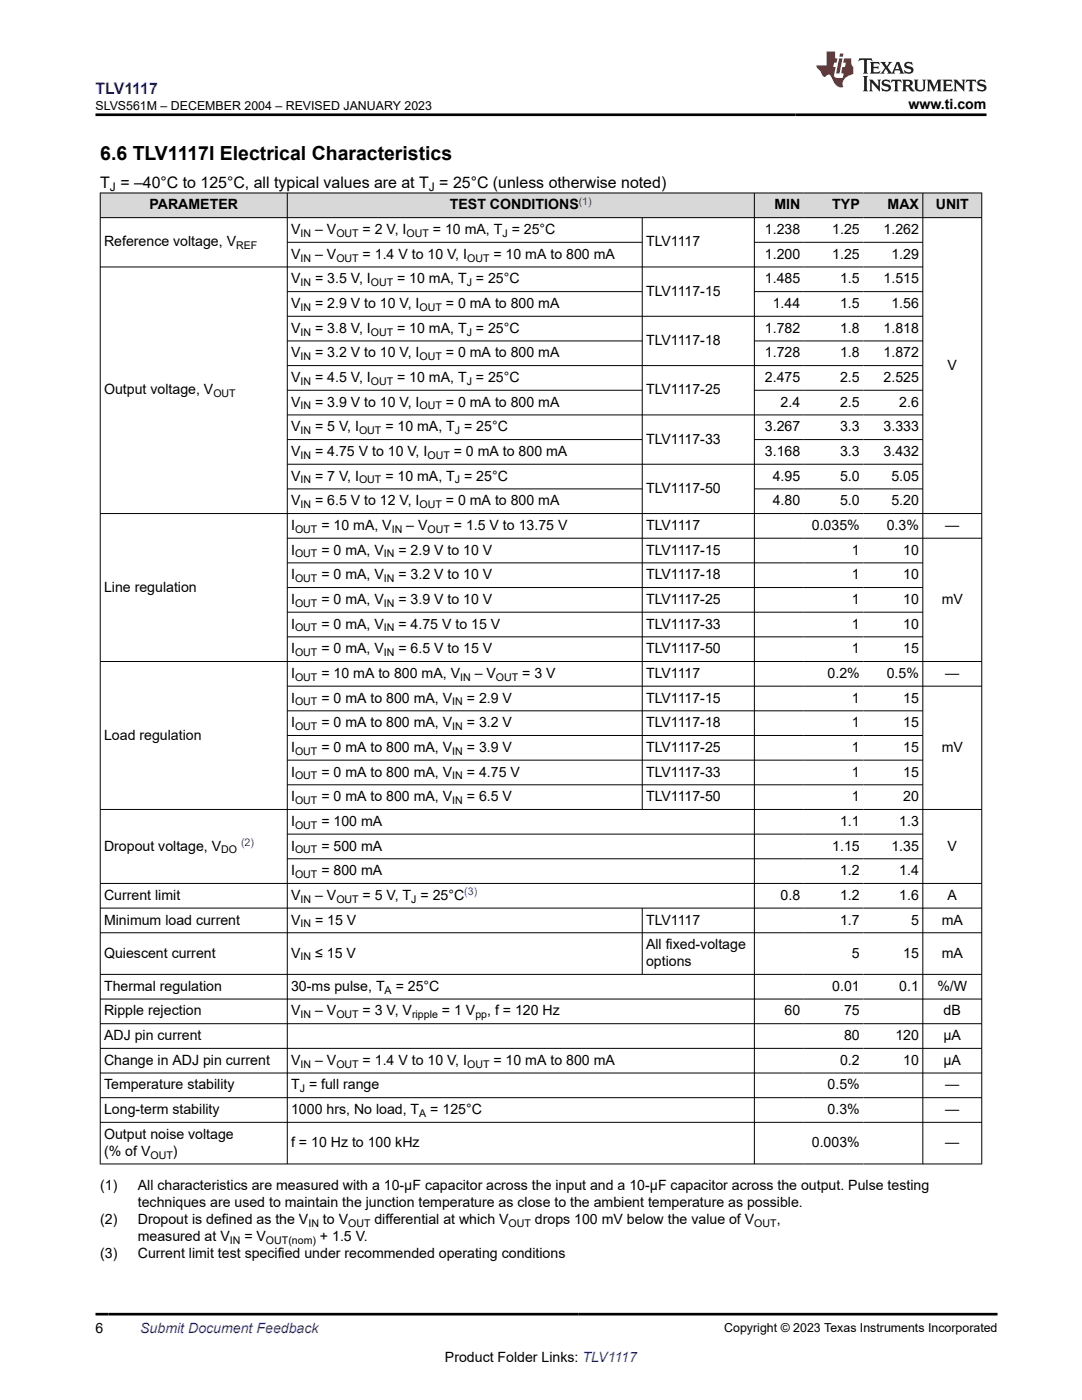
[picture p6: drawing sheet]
<svg xmlns="http://www.w3.org/2000/svg" width="216mm" height="279mm" viewBox="0 0 216 279" stroke-linecap="round" stroke-linejoin="round" font-family="sans-serif">
<defs><g id="words">
<text font-size="3.9" x="20" y="32">6.6 TLV1117I Electrical Characteristics</text>
<text font-size="3.2" fill="#00f" x="19" y="18.7">TLV1117</text>
<text font-size="3.2" x="20" y="37.5">T = –40°C to 125°C, all typical values are at T = 25°C (unless otherwise noted)</text>
<g font-size="2.8">
<text x="181.3" y="21.8">www.ti.com</text>
<text x="29.8" y="41.8">PARAMETER</text>
<text x="89.8" y="41.8">TEST CONDITIONS</text>
<text x="154.5" y="41.8">MIN</text>
<text x="166.1" y="41.8">TYP</text>
<text x="177.1" y="41.8">MAX</text>
<text x="186.7" y="41.8">UNIT</text>
<text x="58.1" y="46.7">V</text>
<text x="62.9" y="46.7">– V</text>
<text x="72.4" y="46.7">= 2 V, I</text>
<text x="86.4" y="46.7">= 10 mA, T = 25°C</text>
<text x="152.6" y="46.7">1.238</text>
<text x="166.1" y="46.7">1.25</text>
<text x="176.3" y="46.7">1.262</text>
<text x="20.8" y="49.2">Reference voltage, V</text>
<text x="58.1" y="51.6">V</text>
<text x="62.9" y="51.6">– V</text>
<text x="72.4" y="51.6">= 1.4 V to 10 V, I</text>
<text x="98.5" y="51.6">= 10 mA to 800 mA</text>
<text x="128.9" y="49.2">TLV1117</text>
<text x="152.6" y="51.6">1.200</text>
<text x="166.1" y="51.6">1.25</text>
<text x="177.9" y="51.6">1.29</text>
<text x="58.1" y="56.6">V</text>
<text x="62.9" y="56.6">= 3.5 V, I</text>
<text x="79.2" y="56.6">= 10 mA, T = 25°C</text>
<text x="128.9" y="59">TLV1117-15</text>
<text x="152.6" y="56.6">1.485</text>
<text x="167.6" y="56.6">1.5</text>
<text x="176.3" y="56.6">1.515</text>
<text x="58.1" y="61.5">V</text>
<text x="62.9" y="61.5">= 2.9 V to 10 V, I</text>
<text x="89" y="61.5">= 0 mA to 800 mA</text>
<text x="154.2" y="61.5">1.44</text>
<text x="167.6" y="61.5">1.5</text>
<text x="177.9" y="61.5">1.56</text>
<text x="58.1" y="66.4">V</text>
<text x="58.1" y="71.3">V</text>
<text x="62.9" y="66.4">= 3.8 V, I</text>
<text x="62.9" y="71.3">= 3.2 V to 10 V, I</text>
<text x="79.2" y="66.4">= 10 mA, T = 25°C</text>
<text x="89" y="71.3">= 0 mA to 800 mA</text>
<text x="128.9" y="68.9">TLV1117-18</text>
<text x="152.6" y="66.4">1.782</text>
<text x="152.6" y="71.3">1.728</text>
<text x="167.6" y="66.4">1.8</text>
<text x="167.6" y="71.3">1.8</text>
<text x="176.3" y="66.4">1.818</text>
<text x="176.3" y="71.3">1.872</text>
<text x="58.1" y="76.2">V</text>
<text x="62.9" y="76.2">= 4.5 V, I</text>
<text x="79.2" y="76.2">= 10 mA, T = 25°C</text>
<text x="152.6" y="76.2">2.475</text>
<text x="167.6" y="76.2">2.5</text>
<text x="176.3" y="76.2">2.525</text>
<text x="189.1" y="73.8">V</text>
<text x="20.8" y="78.7">Output voltage, V</text>
<text x="58.1" y="81.2">V</text>
<text x="62.9" y="81.2">= 3.9 V to 10 V, I</text>
<text x="89" y="81.2">= 0 mA to 800 mA</text>
<text x="128.9" y="78.7">TLV1117-25</text>
<text x="155.8" y="81.2">2.4</text>
<text x="167.6" y="81.2">2.5</text>
<text x="179.4" y="81.2">2.6</text>
<text x="58.1" y="86.1">V</text>
<text x="62.9" y="86.1">= 5 V, I</text>
<text x="76.9" y="86.1">= 10 mA, T = 25°C</text>
<text x="128.9" y="88.5">TLV1117-33</text>
<text x="152.6" y="86.1">3.267</text>
<text x="167.6" y="86.1">3.3</text>
<text x="176.3" y="86.1">3.333</text>
<text x="58.1" y="91">V</text>
<text x="58.1" y="95.9">V</text>
<text x="62.9" y="91">= 4.75 V to 10 V, I</text>
<text x="62.9" y="95.9">= 7 V, I</text>
<text x="76.9" y="95.9">= 10 mA, T = 25°C</text>
<text x="90.5" y="91">= 0 mA to 800 mA</text>
<text x="152.6" y="91">3.168</text>
<text x="154.2" y="95.9">4.95</text>
<text x="167.6" y="91">3.3</text>
<text x="167.6" y="95.9">5.0</text>
<text x="176.3" y="91">3.432</text>
<text x="177.9" y="95.9">5.05</text>
<text x="58.1" y="100.8">V</text>
<text x="62.9" y="100.8">= 6.5 V to 12 V, I</text>
<text x="89" y="100.8">= 0 mA to 800 mA</text>
<text x="128.9" y="98.4">TLV1117-50</text>
<text x="154.2" y="100.8">4.80</text>
<text x="167.6" y="100.8">5.0</text>
<text x="177.9" y="100.8">5.20</text>
<text x="58.1" y="105.8">I</text>
<text x="64.1" y="105.8">= 10 mA, V</text>
<text x="81.1" y="105.8">– V</text>
<text x="90.6" y="105.8">= 1.5 V to 13.75 V</text>
<text x="128.9" y="105.8">TLV1117</text>
<text x="162" y="105.8">0.035%</text>
<text x="176.9" y="105.8">0.3%</text>
<text x="188.6" y="105.8">—</text>
<text x="58.1" y="110.7">I</text>
<text x="64.1" y="110.7">= 0 mA, V</text>
<text x="79.5" y="110.7">= 2.9 V to 10 V</text>
<text x="128.9" y="110.7">TLV1117-15</text>
<text x="170" y="110.7">1</text>
<text x="180.2" y="110.7">10</text>
<text x="20.8" y="118.1">Line regulation</text>
<text x="58.1" y="115.6">I</text>
<text x="64.1" y="115.6">= 0 mA, V</text>
<text x="79.5" y="115.6">= 3.2 V to 10 V</text>
<text x="128.9" y="115.6">TLV1117-18</text>
<text x="170" y="115.6">1</text>
<text x="180.2" y="115.6">10</text>
<text x="58.1" y="120.5">I</text>
<text x="58.1" y="125.4">I</text>
<text x="64.1" y="120.5">= 0 mA, V</text>
<text x="64.1" y="125.4">= 0 mA, V</text>
<text x="79.5" y="120.5">= 3.9 V to 10 V</text>
<text x="79.5" y="125.4">= 4.75 V to 15 V</text>
<text x="128.9" y="120.5">TLV1117-25</text>
<text x="128.9" y="125.4">TLV1117-33</text>
<text x="170" y="120.5">1</text>
<text x="170" y="125.4">1</text>
<text x="180.2" y="120.5">10</text>
<text x="180.2" y="125.4">10</text>
<text x="187.9" y="120.5">mV</text>
<text x="58.1" y="130.4">I</text>
<text x="64.1" y="130.4">= 0 mA, V</text>
<text x="79.5" y="130.4">= 6.5 V to 15 V</text>
<text x="128.9" y="130.4">TLV1117-50</text>
<text x="170" y="130.4">1</text>
<text x="180.2" y="130.4">15</text>
<text x="58.1" y="135.3">I</text>
<text x="64.1" y="135.3">= 10 mA to 800 mA, V</text>
<text x="94.7" y="135.3">– V</text>
<text x="104.2" y="135.3">= 3 V</text>
<text x="128.9" y="135.3">TLV1117</text>
<text x="165.1" y="135.3">0.2%</text>
<text x="176.9" y="135.3">0.5%</text>
<text x="188.6" y="135.3">—</text>
<text x="58.1" y="140.2">I</text>
<text x="64.1" y="140.2">= 0 mA to 800 mA, V</text>
<text x="93.1" y="140.2">= 2.9 V</text>
<text x="128.9" y="140.2">TLV1117-15</text>
<text x="170" y="140.2">1</text>
<text x="180.2" y="140.2">15</text>
<text x="20.8" y="147.6">Load regulation</text>
<text x="58.1" y="145.1">I</text>
<text x="64.1" y="145.1">= 0 mA to 800 mA, V</text>
<text x="93.1" y="145.1">= 3.2 V</text>
<text x="128.9" y="145.1">TLV1117-18</text>
<text x="170" y="145.1">1</text>
<text x="180.2" y="145.1">15</text>
<text x="58.1" y="150.1">I</text>
<text x="58.1" y="155">I</text>
<text x="64.1" y="150.1">= 0 mA to 800 mA, V</text>
<text x="64.1" y="155">= 0 mA to 800 mA, V</text>
<text x="93.1" y="150.1">= 3.9 V</text>
<text x="93.1" y="155">= 4.75 V</text>
<text x="128.9" y="150.1">TLV1117-25</text>
<text x="128.9" y="155">TLV1117-33</text>
<text x="170" y="150.1">1</text>
<text x="170" y="155">1</text>
<text x="180.2" y="150.1">15</text>
<text x="180.2" y="155">15</text>
<text x="187.9" y="150.1">mV</text>
<text x="58.1" y="159.9">I</text>
<text x="64.1" y="159.9">= 0 mA to 800 mA, V</text>
<text x="93.1" y="159.9">= 6.5 V</text>
<text x="128.9" y="159.9">TLV1117-50</text>
<text x="170" y="159.9">1</text>
<text x="180.2" y="159.9">20</text>
<text x="58.1" y="164.8">I</text>
<text x="64.1" y="164.8">= 100 mA</text>
<text x="167.6" y="164.8">1.1</text>
<text x="179.4" y="164.8">1.3</text>
<text x="20.8" y="169.7">Dropout voltage, V</text>
<text x="58.1" y="169.7">I</text>
<text x="64.1" y="169.7">= 500 mA</text>
<text x="166.1" y="169.7">1.15</text>
<text x="177.9" y="169.7">1.35</text>
<text x="189.1" y="169.7">V</text>
<text x="20.8" y="179.6">Current limit</text>
<text x="58.1" y="174.7">I</text>
<text x="58.1" y="179.6">V</text>
<text x="62.9" y="179.6">– V</text>
<text x="64.1" y="174.7">= 800 mA</text>
<text x="72.4" y="179.6">= 5 V, T = 25°C</text>
<text x="155.8" y="179.6">0.8</text>
<text x="167.6" y="174.7">1.2</text>
<text x="167.6" y="179.6">1.2</text>
<text x="179.4" y="174.7">1.4</text>
<text x="179.4" y="179.6">1.6</text>
<text x="189.1" y="179.6">A</text>
<text x="20.8" y="184.5">Minimum load current</text>
<text x="58.1" y="184.5">V</text>
<text x="62.9" y="184.5">= 15 V</text>
<text x="128.9" y="184.5">TLV1117</text>
<text x="167.6" y="184.5">1.7</text>
<text x="181.8" y="184.5">5</text>
<text x="187.9" y="184.5">mA</text>
<text x="20.8" y="191.1">Quiescent current</text>
<text x="58.1" y="191.1">V</text>
<text x="62.9" y="191.1">≤ 15 V</text>
<text x="128.9" y="189.4">All fixed-voltage</text>
<text x="170" y="191.1">5</text>
<text x="180.2" y="191.1">15</text>
<text x="187.9" y="191.1">mA</text>
<text x="20.8" y="197.7">Thermal regulation</text>
<text x="58.1" y="197.7">30-ms pulse, T</text>
<text x="79" y="197.7">= 25°C</text>
<text x="128.9" y="192.8">options</text>
<text x="166.1" y="197.7">0.01</text>
<text x="179.4" y="197.7">0.1</text>
<text x="187" y="197.7">%/W</text>
<text x="20.8" y="202.7">Ripple rejection</text>
<text x="58.1" y="202.7">V</text>
<text x="62.9" y="202.7">– V</text>
<text x="72.4" y="202.7">= 3 V, V</text>
<text x="88.2" y="202.7">= 1 V</text>
<text x="97.2" y="202.7">, f = 120 Hz</text>
<text x="156.5" y="202.7">60</text>
<text x="168.4" y="202.7">75</text>
<text x="188.3" y="202.7">dB</text>
<text x="20.8" y="207.6">ADJ pin current</text>
<text x="168.4" y="207.6">80</text>
<text x="178.7" y="207.6">120</text>
<text x="188.3" y="207.6">μA</text>
<text x="20.8" y="212.5">Change in ADJ pin current</text>
<text x="58.1" y="212.5">V</text>
<text x="62.9" y="212.5">– V</text>
<text x="72.4" y="212.5">= 1.4 V to 10 V, I</text>
<text x="98.5" y="212.5">= 10 mA to 800 mA</text>
<text x="167.6" y="212.5">0.2</text>
<text x="180.2" y="212.5">10</text>
<text x="188.3" y="212.5">μA</text>
<text x="20.8" y="217.4">Temperature stability</text>
<text x="58.1" y="217.4">T = full range</text>
<text x="165.1" y="217.4">0.5%</text>
<text x="188.6" y="217.4">—</text>
<text x="20.8" y="222.3">Long-term stability</text>
<text x="20.8" y="227.3">Output noise voltage</text>
<text x="58.1" y="222.3">1000 hrs, No load, T</text>
<text x="85.9" y="222.3">= 125°C</text>
<text x="165.1" y="222.3">0.3%</text>
<text x="188.6" y="222.3">—</text>
<text x="20.8" y="230.6">(% of V</text>
<text x="34.5" y="230.6">)</text>
<text x="58.1" y="229">f = 10 Hz to 100 kHz</text>
<text x="162" y="229">0.003%</text>
<text x="188.6" y="229">—</text>
<text x="20" y="237.4">(1)</text>
<text x="27.5" y="237.4">All characteristics are measured with a 10-μF capacitor across the input and a 10-μF capacitor across the output. Pulse testing</text>
<text x="20" y="244.2">(2)</text>
<text x="27.5" y="240.8">techniques are used to maintain the junction temperature as close to the ambient temperature as possible.</text>
<text x="27.5" y="244.2">Dropout is defined as the V</text>
<text x="64.4" y="244.2">to V</text>
<text x="74.7" y="244.2">differential at which V</text>
<text x="106.7" y="244.2">drops 100 mV below the value of V</text>
<text x="155" y="244.2">,</text>
<text x="20" y="251">(3)</text>
<text x="27.5" y="251">Current limit test specified under recommended operating conditions</text>
<text x="27.5" y="247.6">measured at V</text>
<text x="48.8" y="247.6">= V</text>
<text x="63.8" y="247.6">+ 1.5 V.</text>
<text x="19" y="266.1">6</text>
<text x="88.8" y="271.7">Product Folder Links: TLV1117</text>
</g>
<text font-size="2.8" fill="#00f" x="28" y="266.1">Submit Document Feedback</text>
<g font-size="2.5">
<text x="19.1" y="21.9">SLVS561M – DECEMBER 2004 – REVISED JANUARY 2023</text>
<text x="144.5" y="265.8">Copyright © 2023 Texas Instruments Incorporated</text>
</g>
<g font-size="2.4">
<text x="21.9" y="38.1">J</text>
<text x="85.6" y="38.1">J</text>
</g>
<g font-size="2.1" fill="#00f">
<text x="115.5" y="40.8">(1)</text>
<text x="48.1" y="168.8">(2)</text>
<text x="92.6" y="178.6">(3)</text>
</g>
<g font-size="2.1">
<text x="60" y="47.3">IN</text>
<text x="67.1" y="47.3">OUT</text>
<text x="81.1" y="47.3">OUT</text>
<text x="100.3" y="47.3">J</text>
<text x="47.1" y="49.7">REF</text>
<text x="60" y="52.2">IN</text>
<text x="67.1" y="52.2">OUT</text>
<text x="93.2" y="52.2">OUT</text>
<text x="60" y="57.1">IN</text>
<text x="74" y="57.1">OUT</text>
<text x="93.1" y="57.1">J</text>
<text x="60" y="62">IN</text>
<text x="83.7" y="62">OUT</text>
<text x="60" y="67">IN</text>
<text x="60" y="71.9">IN</text>
<text x="74" y="67">OUT</text>
<text x="83.7" y="71.9">OUT</text>
<text x="93.1" y="67">J</text>
<text x="60" y="76.8">IN</text>
<text x="74" y="76.8">OUT</text>
<text x="93.1" y="76.8">J</text>
<text x="42.6" y="79.3">OUT</text>
<text x="60" y="81.7">IN</text>
<text x="83.7" y="81.7">OUT</text>
<text x="60" y="86.6">IN</text>
<text x="71.6" y="86.6">OUT</text>
<text x="90.8" y="86.6">J</text>
<text x="60" y="91.6">IN</text>
<text x="85.3" y="91.6">OUT</text>
<text x="60" y="96.5">IN</text>
<text x="60" y="101.4">IN</text>
<text x="71.6" y="96.5">OUT</text>
<text x="83.7" y="101.4">OUT</text>
<text x="90.8" y="96.5">J</text>
<text x="58.9" y="106.3">OUT</text>
<text x="78.2" y="106.3">IN</text>
<text x="85.3" y="106.3">OUT</text>
<text x="58.9" y="111.3">OUT</text>
<text x="76.6" y="111.3">IN</text>
<text x="58.9" y="116.2">OUT</text>
<text x="76.6" y="116.2">IN</text>
<text x="58.9" y="121.1">OUT</text>
<text x="76.6" y="121.1">IN</text>
<text x="58.9" y="126">OUT</text>
<text x="58.9" y="130.9">OUT</text>
<text x="76.6" y="126">IN</text>
<text x="76.6" y="130.9">IN</text>
<text x="58.9" y="135.9">OUT</text>
<text x="91.8" y="135.9">IN</text>
<text x="99" y="135.9">OUT</text>
<text x="58.9" y="140.8">OUT</text>
<text x="90.2" y="140.8">IN</text>
<text x="58.9" y="145.7">OUT</text>
<text x="90.2" y="145.7">IN</text>
<text x="58.9" y="150.6">OUT</text>
<text x="58.9" y="155.5">OUT</text>
<text x="90.2" y="150.6">IN</text>
<text x="90.2" y="155.5">IN</text>
<text x="58.9" y="160.5">OUT</text>
<text x="90.2" y="160.5">IN</text>
<text x="58.9" y="165.4">OUT</text>
<text x="44.1" y="170.3">DO</text>
<text x="58.9" y="170.3">OUT</text>
<text x="58.9" y="175.2">OUT</text>
<text x="60" y="180.1">IN</text>
<text x="60" y="185.1">IN</text>
<text x="67.1" y="180.1">OUT</text>
<text x="82.1" y="180.1">J</text>
<text x="60" y="191.7">IN</text>
<text x="60" y="203.2">IN</text>
<text x="67.1" y="203.2">OUT</text>
<text x="76.8" y="198.3">A</text>
<text x="82.2" y="203.2">ripple</text>
<text x="94.9" y="203.2">pp</text>
<text x="60" y="213.1">IN</text>
<text x="67.1" y="213.1">OUT</text>
<text x="93.2" y="213.1">OUT</text>
<text x="59.8" y="218">J</text>
<text x="83.7" y="222.9">A</text>
<text x="30" y="231.2">OUT</text>
<text x="61.5" y="244.8">IN</text>
<text x="69.5" y="244.8">OUT</text>
<text x="101.5" y="244.8">OUT</text>
<text x="150.5" y="244.8">OUT</text>
<text x="45.9" y="248.2">IN</text>
<text x="53.1" y="248.2">OUT(nom)</text>
</g>
</g></defs>
<g fill="#d8d8d8">
<path d="M20 38.5h175.9v4.9h-175.9z" fill-rule="evenodd"/>
<path d="M20.1 38.6h37.2v4.8h-37.2z" fill-rule="evenodd"/>
<path d="M57.4 38.6h93.1v4.8h-93.1z" fill-rule="evenodd"/>
<path d="M150.6 38.6h9.8v4.8h-9.8z" fill-rule="evenodd"/>
<path d="M160.4 38.6h11.9v4.8h-11.9z" fill-rule="evenodd"/>
<path d="M172.3 38.6h11.8v4.8h-11.8z" fill-rule="evenodd"/>
<path d="M184.2 38.6h11.6v4.8h-11.6z" fill-rule="evenodd"/>
</g>
<g fill="none" stroke="#000" stroke-width=".2">
<path d="M19.9 38.5h176.1M20 38.5v193.9M57.3 38.5v193.9M150.5 38.5v193.9M184.1 38.5v193.9M195.9 38.5v193.9M19.9 43.4h176.1M19.9 53.3h164.3M57.3 48.4h70.9M57.3 58.2h70.9M128.2 43.4v118.2M150.5 48.4h33.7"/>
<path d="M150.5 58.2h33.7M57.3 63.1h126.9M57.3 68h70.9M57.3 73h126.9M57.3 77.9h70.9M150.5 68h33.7M150.5 77.9h33.7M57.3 82.8h126.9M57.3 87.7h70.9M57.3 92.6h126.9M57.3 97.6h70.9M150.5 87.7h33.7"/>
<path d="M150.5 97.6h33.7M57.3 107.4h138.7M57.3 112.3h126.9M57.3 117.3h126.9M196 102.5h-176.1M19.9 132h176.1M57.3 122.2h126.9M57.3 127.1h126.9M57.3 136.9h138.7M57.3 141.9h126.9M57.3 146.8h126.9M57.3 151.7h126.9"/>
<path d="M57.3 156.6h126.9M19.9 176.3h176.1M57.3 166.5h126.9M57.3 171.4h126.9M196 161.5h-176.1M19.9 181.2h176.1M19.9 186.2h176.1M19.9 194.5h176.1M19.9 199.4h176.1M128.2 181.2v13.3M19.9 204.3h176.1M19.9 209.2h176.1"/>
<path d="M19.9 214.1h176.1M19.9 219.1h176.1M19.9 224h176.1M19.9 232.3h176.1"/>
</g>
<path d="M171.5 11.6l-.2 .6 .5-.2h.6v.1v2.2l-.2 .4h1l-.2-.4v-2.2v-.1h.5l.5 .2-.1-.6zM173.6 12.4l.2 .3v1.6l-.2 .4h1.9l.1-.6a1.08 1.08 0 0 1-1.3 .2v-.7h.6l.4 .2v-.7l-.4 .2h-.6v-.5l.2-.2a1 1 0 0 1 1 .3l-.1-.5zM175.7 12.4l.9 1.1-1 1.2h.9l-.2-.2 .5-.8 .4 .8-.2 .2h1.6l-.2-.2 .2-.5h.9l.1 .5-.1 .2h.9l-.2-.4-.8-1.9h-.5l-.9 2.1-.9-1.1 .9-1h-.8l.2 .2-.4 .6-.4-.6 .2-.2zM179 12.8l.4 1h-.7zM180.7 12.5a.65 .65 0 0 0-.2 .7 .65 .65 0 0 0 .6 .5l.6 .1 .1 .3a.79 .79 0 0 1-.7 .4 .79 .79 0 0 1-.7-.5l.1 .7 .2-.1a.93 .93 0 0 0 1.1 0 .93 .93 0 0 0 .4-.9 1.46 1.46 0 0 0-1.2-.6l-.1-.3a1.09 1.09 0 0 1 1.2 .2l-.2-.6-.1 .1-.5-.2zM172.2 15.2l.2 .4v2.2l-.2 .4h1l-.2-.4v-2.2l.2-.4zM173.4 15.9l.2 .4v1.5l-.2 .4h.8l-.3-.4 .1-1.3 1.6 1.8v-2l.2-.4h-.7l.1 .2 .1 1.1-1.2-1.3zM176.2 16a.65 .65 0 0 0-.2 .8 .65 .65 0 0 0 .6 .4l.6 .2 .1 .2a.79 .79 0 0 1-.7 .4 .79 .79 0 0 1-.7-.5l.1 .7 .2-.1a.93 .93 0 0 0 1.1 .1 .93 .93 0 0 0 .4-1 1.46 1.46 0 0 0-1.2-.5l-.1-.4a1.09 1.09 0 0 1 1.2 .2l-.1-.6-.2 .1-.5-.1zM177.9 15.9l-.1 .6a.63 .63 0 0 1 .8-.3v1.6l-.3 .4h1l-.2-.4v-1.6a.66 .66 0 0 1 .8 .3l-.1-.6zM180 15.9l.2 .4v1.5l-.2 .4h1l-.2-.2-.1-.7h.5l.1 .2a.79 .79 0 0 0 1.2 .6l-1-.9a.61 .61 0 0 0 .6-.6 .61 .61 0 0 0-.5-.7zM180.8 16.2h.1a.47 .47 0 0 1 .5 .1 .47 .47 0 0 1 .1 .5l-.1 .1-.7 .1zM182.3 15.9l.2 .2a2.27 2.27 0 0 0 .4 2 1.04 1.04 0 0 0 1.7-.7v-1.3l.2-.2h-.8l.2 .4v1.1a.6 .6 0 0 1-.6 .6 .6 .6 0 0 1-.6-.6v-1.1l.3-.4zM184.9 15.9l.2 .4v1.5l-.2 .4h.8l-.3-.4v-1.4l.9 1.9 .9-1.9v1.4l-.3 .4h1l-.2-.4v-1.5l.2-.4h-.8l-.7 1.5-.6-1.5zM188.1 15.9l.2 .4v1.5l-.2 .4h1.9l.1-.6a1.09 1.09 0 0 1-1.3 .2v-.7h.6l.4 .2v-.6l-.4 .2h-.6v-.6l.2-.1a1.01 1.01 0 0 1 1 .3l-.1-.6zM190.2 15.9l.3 .4v1.5l-.3 .4h.8l-.2-.4v-1.3l1.6 1.8v-2l.2-.4h-.7l.2 .2v1.1l-1.2-1.3zM192.8 15.9l-.1 .6a.63 .63 0 0 1 .8-.3v1.6l-.3 .4h1l-.2-.4v-1.6a.66 .66 0 0 1 .8 .3l-.1-.6zM195.2 16a.65 .65 0 0 0-.2 .8 .65 .65 0 0 0 .6 .4l.6 .2 .2 .2a.79 .79 0 0 1-.7 .4 .79 .79 0 0 1-.7-.5l.1 .7 .2-.1a.93 .93 0 0 0 1 .1 .93 .93 0 0 0 .5-1 1.46 1.46 0 0 0-1.3-.5v-.4a1.09 1.09 0 0 1 1.2 .2l-.2-.6-.2 .1-.5-.1z" fill="#231f20"/>
<path d="M164.9 10.3v2.7h-2l.1 .4 .8 1a.95 .95 0 0 0 1 .9 .59 .59 0 0 1 .5-.4 .59 .59 0 0 1 .5 .3l.4 .8a1.59 1.59 0 0 0 2.1 1.4 1.61 1.61 0 0 1 1-2.3l1-.3-.1-1.5a1.59 1.59 0 0 1-.3-1.7h-1.5l-.2 .9h.6l-.2 .9h-.5l-.2 .9v.3l.4 .1-.1 .9h-.7a.73 .73 0 0 1-1-.7l.3-1.5h-.5l.1-.9h.5l.2-.9h-.5v-1.3zM167.4 11.6l-.6 3.1h.7l.6-3.1zM167.6 10.7l-.1 .6h.7l.1-.6z" fill="#ed1c24"/>
<path d="M19 22.9h177.8M19 262.3h180" fill="none" stroke="#000" stroke-width=".53"/>
<use href="#words"/>
</svg>
